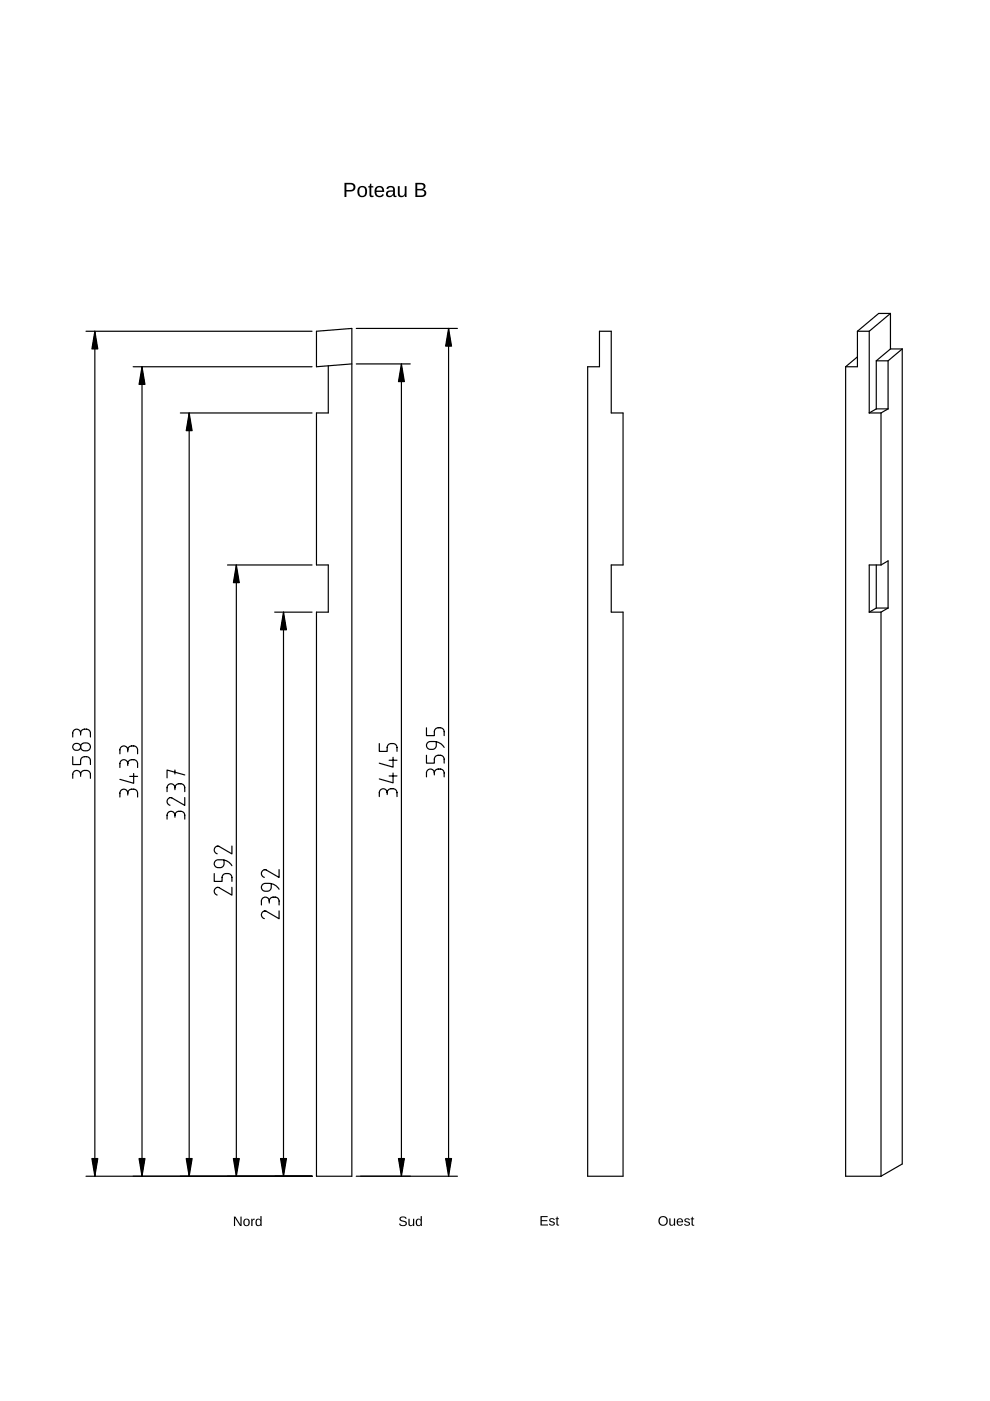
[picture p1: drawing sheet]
<svg xmlns="http://www.w3.org/2000/svg" width="210mm" height="297mm" viewBox="0 0 210 297" stroke-linecap="round" stroke-linejoin="round" font-family="sans-serif">
<g fill="none" stroke="#000" stroke-width=".25">
<path d="M18.2 70.2h48M20.1 70.2v179.2M28.2 77.8h38M30.1 77.8v171.6M74.6 77.2l-7.5 .6v-7.6l7.5-.6v179.8h-7.5v-119.6h2.5v-10h-2.5v-32.2h2.5v-10M75.5 77.2h11.5M75.5 69.6h21.5M85.1 77.2v172.2M95.1 69.6v179.8M127.1 70.2h2.5v17.4h2.5v32.2h-2.5v10h2.5v119.6h-7.5v-171.6h2.5zM179.3 77.8v171.6h7.5M181.8 70.2h2.5"/>
<path d="M181.8 70.2v7.6h-2.5M181.8 75.7l-2.5 2.1M184.3 70.2v17.4M185.8 76.5v10.2M185.8 76.5h2.5M188.3 76.5v10.2M188.8 66.5h-2.5l-4.5 3.7M188.8 74h2.5M188.8 66.5l-4.5 3.7M188.8 66.5v7.5M188.8 74l-3 2.5M191.3 74v172.8l-4.5 2.6"/>
<path d="M191.3 74l-3 2.5M38.2 87.6h28M40.1 87.6v161.8M184.3 87.6h2.5M185.8 86.7h2.5M185.8 86.7l-1.5 .9M186.8 87.6v32.2M188.3 86.7l-1.5 .9M48.2 119.8h18M50.1 119.8v129.6M185.8 119.8v9.1M186.8 119.8h-2.5v10"/>
<path d="M186.8 119.8l1.5-.9v10M58.2 129.8h8M60.1 129.8v119.6M184.3 129.8h2.5M185.8 128.9h2.5M185.8 128.9l-1.5 .9M186.8 129.8v119.6M188.3 128.9l-1.5 .9M15.6 157.8a.82 .82 0 0 1 1.2 0 .82 .82 0 0 1 0 1.1 .82 .82 0 0 1-1.2 0 .73 .73 0 0 1 0-1.1zM17.1 155.4a.83 .83 0 0 0-.8-.8 .83 .83 0 0 0-.9 .8v.9M17.1 155.4a1.06 1.06 0 0 1 1-.8 1.06 1.06 0 0 1 1.1 .8v.9M17.1 155.4v.5"/>
<path d="M17.3 157.8a.99 .99 0 0 1 1.4-.2 .99 .99 0 0 1 .2 1.3 .99 .99 0 0 1-1.3 .2 .99 .99 0 0 1-.3-1.3zM27.1 159a.83 .83 0 0 0-.8-.8 .83 .83 0 0 0-.9 .8v.8M27.1 159a1.06 1.06 0 0 1 1-.9 1.06 1.06 0 0 1 1.1 .9v.8M27.1 159v.4M80.4 157.6v1.7h1.7v-.8a1.06 1.06 0 0 1 1-.9 1.06 1.06 0 0 1 1.1 .9v.8M90.4 154.3v1.7h1.7v-.9a1.06 1.06 0 0 1 1-.8 1.06 1.06 0 0 1 1.1 .8v.9M92.5 157.3v.8a1.02 1.02 0 0 1-1.2 .8 1.02 1.02 0 0 1-.8-1.2l.2-.2a2.73 2.73 0 0 1 3.5 1M15.4 160.4v1.7h1.7v-.8a1.06 1.06 0 0 1 1-.9 1.06 1.06 0 0 1 1.1 .9v.8M17.1 164.2a.83 .83 0 0 0-.8-.8 .83 .83 0 0 0-.9 .8v.8M17.1 164.2a1.06 1.06 0 0 1 1-.9 1.06 1.06 0 0 1 1.1 .9v.8M17.1 164.2v.4M27.1 168.2a.83 .83 0 0 0-.8-.9 .83 .83 0 0 0-.9 .9v.8"/>
<path d="M27.1 168.2a1.06 1.06 0 0 1 1-.9 1.06 1.06 0 0 1 1.1 .9v.8M27.1 161.9a.83 .83 0 0 0-.8-.8 .83 .83 0 0 0-.9 .8v.8M27.1 161.9a1.06 1.06 0 0 1 1-.9 1.06 1.06 0 0 1 1.1 .9v.8M27.1 161.9v.4M27.1 168.2v.4M27.5 164.6h1.7M28.3 164v2.1l-2.9-.9M37.1 172.8a.83 .83 0 0 0-.8-.8 .83 .83 0 0 0-.9 .8v.9M37.1 172.8a1.06 1.06 0 0 1 1-.8 1.06 1.06 0 0 1 1.1 .8v.9M37.1 167a.83 .83 0 0 0-.8-.8 .83 .83 0 0 0-.9 .8v.8M37.1 167a1.06 1.06 0 0 1 1-.8 1.06 1.06 0 0 1 1.1 .8v.8M37.1 163.3v.8"/>
<path d="M37.1 167v.4M37.1 172.8v.5M39.2 169.1v1.7l-2.8-1.6a.81 .81 0 0 0-1 .6 .81 .81 0 0 0 .6 .9M39.2 164.3l-3.8-1v1.6M49.2 179.4v1.6l-2.8-1.6a.81 .81 0 0 0-1 .6 .81 .81 0 0 0 .6 1M82.1 168.1a.83 .83 0 0 0-.8-.9 .83 .83 0 0 0-.9 .9v.8M82.1 168.1a1.06 1.06 0 0 1 1-.9 1.06 1.06 0 0 1 1.1 .9v.8M82.1 168.1v.4M82.5 164.5h1.7M82.5 161.2h1.7M83.3 163.9v2.1l-2.9-.9M83.3 160.6v2l-2.9-.8"/>
<path d="M90.4 160.1v1.7h1.7v-.8a1.06 1.06 0 0 1 1-.9 1.06 1.06 0 0 1 1.1 .9v.8M92.1 163.9a.83 .83 0 0 0-.8-.8 .83 .83 0 0 0-.9 .8v.8M92.1 163.9a1.06 1.06 0 0 1 1-.9 1.06 1.06 0 0 1 1.1 .9v.8M92.1 163.9v.4M45.4 185.2v1.7h1.7v-.9a1.06 1.06 0 0 1 1-.8 1.06 1.06 0 0 1 1.1 .8v.9M47.5 182.3v.8a1.02 1.02 0 0 1-1.2 .9 1.02 1.02 0 0 1-.8-1.2l.2-.3a2.73 2.73 0 0 1 3.5 1M49.2 188.1v1.7l-2.8-1.6a.81 .81 0 0 0-1 .6 .81 .81 0 0 0 .6 1M57.1 191a.83 .83 0 0 0-.8-.8 .83 .83 0 0 0-.9 .8v.9M57.1 191a1.06 1.06 0 0 1 1-.8 1.06 1.06 0 0 1 1.1 .8v.9M57.1 191v.5M57.5 187.3v.8a1.02 1.02 0 0 1-1.2 .9 1.02 1.02 0 0 1-.8-1.2l.2-.3a2.73 2.73 0 0 1 3.5 1M59.2 193.1v1.7l-2.8-1.6a.81 .81 0 0 0-1 .6 .81 .81 0 0 0 .6 1"/>
<path d="M59.2 184.4v1.6l-2.8-1.6a.81 .81 0 0 0-1 .6 .81 .81 0 0 0 .6 1M18.2 249.4h48M75.5 249.4h21.5"/>
</g>
<g fill="#000">
<path d="M73 38.8h1.3a.92 .92 0 0 1 1.1 .9 .92 .92 0 0 1-1.1 .9h-.9v1.2h-.4zM73.4 39.1v1.2h.9a.6 .6 0 0 0 .6-.6 .6 .6 0 0 0-.7-.6zM76.1 39.6a1.11 1.11 0 0 1 1.4 0 1.11 1.11 0 0 1 .3 1.4 1.03 1.03 0 0 1-1.2 .8 1.03 1.03 0 0 1-.8-1.2v-.4zM76.3 39.9l-.1 .5a.75 .75 0 0 0 .1 .9 .75 .75 0 0 0 .9 .1l.2-.6a.72 .72 0 0 0-.1-.9 .72 .72 0 0 0-.9-.1zM78.5 39h.2v.5h.5v.2h-.5v1.5l.2 .3h.3v.3l-.7-.1-.1-.1-.1-1.9h-.2v-.2h.3zM79.7 39.7a1.05 1.05 0 0 1 1.3-.2 1.05 1.05 0 0 1 .5 1.2h-1.7a.67 .67 0 0 0 .4 .8 .67 .67 0 0 0 .9-.3l.3 .1a1.11 1.11 0 0 1-1.5 .4 1.11 1.11 0 0 1-.5-1.5zM80 39.8l-.2 .6h1.3a.63 .63 0 0 0-.4-.6 .63 .63 0 0 0-.7 0zM82.1 39.7a.99 .99 0 0 1 1.6 .5v1.1l.4 .2a.34 .34 0 0 1-.3 .3 .34 .34 0 0 1-.3-.1l-.1-.4a.77 .77 0 0 1-1 .6 .77 .77 0 0 1-.5-1 .77 .77 0 0 1 .9-.5h.5a.52 .52 0 0 0-.3-.7 .52 .52 0 0 0-.7 .4l-.4-.1zM82.3 40.8a.5 .5 0 0 0 .3 .8 .5 .5 0 0 0 .6-.4l.1-.6zM84.4 39.5h.3v1.4a.55 .55 0 0 0 .7 .6 .55 .55 0 0 0 .4-.7v-1.3h.4v2.3h-.4v-.4a.78 .78 0 0 1-.9 .4 .78 .78 0 0 1-.5-.8zM88.1 38.8h1.1a.75 .75 0 0 1 1 .4 .75 .75 0 0 1-.6 1 .82 .82 0 0 1 .8 1 .82 .82 0 0 1-1.1 .6h-1.2zM88.5 39.1v.9h.7a.5 .5 0 0 0 .6-.4 .5 .5 0 0 0-.6-.5zM88.5 40.4v1h.8a.57 .57 0 0 0 .7-.5 .57 .57 0 0 0-.8-.5z"/>
<path d="M49.6 257.9h.3l1.1 1.8v-1.8h.2v2h-.3l-1.1-1.7v1.7h-.2zM51.8 258.6a.75 .75 0 0 1 1 .1 .75 .75 0 0 1 0 1 .75 .75 0 0 1-1 .1l-.2-.6zM52 258.7l-.1 .3a.49 .49 0 0 0 .4 .8 .49 .49 0 0 0 .4-.8 .41 .41 0 0 0-.3-.4 .41 .41 0 0 0-.4 .1zM53.3 258.4h.2v.3l.2-.3h.3v.2l-.4 .2-.1 1.1h-.2zM54.3 258.6l.4-.2 .5 .2v-.8h.3v2.1h-.3v-.2a.59 .59 0 0 1-.7 .2 .59 .59 0 0 1-.3-.7zM54.6 258.6l-.2 .6a.43 .43 0 0 0 .4 .6 .43 .43 0 0 0 .4-.6 .43 .43 0 0 0-.1-.5 .43 .43 0 0 0-.5-.1z"/>
<path d="M84.8 258.1l.5-.2a.74 .74 0 0 1 .9 .5h-.2a.49 .49 0 0 0-.6-.3 .49 .49 0 0 0-.4 .5l.1 .1a1.04 1.04 0 0 1 1.2 .8 .95 .95 0 0 1-1.7 0l.3-.1a.57 .57 0 0 0 .6 .4 .57 .57 0 0 0 .5-.6l-.2-.1a1.01 1.01 0 0 1-1.1-.8zM86.6 258.4h.3v1a.37 .37 0 0 0 .4 .4 .37 .37 0 0 0 .3-.5v-.9h.2v1.5h-.2v-.2a.52 .52 0 0 1-.6 .3 .52 .52 0 0 1-.4-.6zM88.3 258.6l.4-.2 .5 .2v-.8h.2l.1 2.1h-.3v-.2a.59 .59 0 0 1-.8 .2 .59 .59 0 0 1-.3-.7zM88.6 258.6l-.2 .6a.43 .43 0 0 0 .4 .6 .43 .43 0 0 0 .4-.6 .43 .43 0 0 0-.1-.5 .43 .43 0 0 0-.5-.1z"/>
<path d="M114.6 257.8h1.5v.3h-1.2v.6h1.1v.2h-1.1v.7h1.3v.2h-1.6zM116.6 258.4l.7-.1 .3 .3h-.2a.29 .29 0 0 0-.4-.2 .29 .29 0 0 0-.1 .5 .52 .52 0 0 1 .6 .2 .52 .52 0 0 1-.2 .7h-.6l-.3-.3 .2-.1 .3 .3a.32 .32 0 0 0 .5-.2 .32 .32 0 0 0-.4-.4h-.1a.42 .42 0 0 1-.4-.3 .42 .42 0 0 1 .1-.4zM118.1 258h.1v.3h.3v.2h-.3v1l.1 .1h.2v.2l-.5-.1v-1.2h-.2v-.2h.2z"/>
<path d="M139.5 258.9a1.05 1.05 0 0 1 2.1 0 1.05 1.05 0 0 1-2.1 0zM140.1 258.3a.77 .77 0 0 0 0 1.2 .77 .77 0 0 0 1.2-.5 .74 .74 0 0 0-.3-.8 .74 .74 0 0 0-.9 .1zM141.9 258.3h.3v1a.37 .37 0 0 0 .4 .4 .37 .37 0 0 0 .3-.5v-.9h.2v1.6h-.2v-.3a.52 .52 0 0 1-.6 .3 .52 .52 0 0 1-.4-.5zM143.7 258.5a.7 .7 0 0 1 .8-.1 .7 .7 0 0 1 .3 .7h-1.1a.45 .45 0 0 0 .3 .6 .45 .45 0 0 0 .6-.2h.2a.77 .77 0 0 1-1.1 .2 .77 .77 0 0 1-.1-1.1zM143.9 258.6l-.2 .4h.9a.42 .42 0 0 0-.3-.5 .42 .42 0 0 0-.4 .1zM145.2 258.4l.7-.1 .4 .4h-.3a.29 .29 0 0 0-.4-.2 .29 .29 0 0 0-.1 .4 .52 .52 0 0 1 .7 .3 .52 .52 0 0 1-.3 .7l-.6-.1-.3-.3h.3l.2 .2a.32 .32 0 0 0 .6-.2 .32 .32 0 0 0-.5-.3l-.1-.1a.42 .42 0 0 1-.4-.2 .42 .42 0 0 1 .1-.5zM146.7 258h.2v.3h.3v.2h-.3v1l.1 .2h.2v.2l-.5-.2-.1-1.2h-.1v-.2h.1z"/>
</g>
<g fill="#000">
<path d="M20.1 70.2l.6 3.8h-1.2zM30.1 77.8l.6 3.7h-1.2zM85.1 77.2l.6 3.7h-1.2zM95.1 69.6l.6 3.8h-1.2zM40.1 87.6l.6 3.7h-1.2zM50.1 119.8l.6 3.7h-1.2zM60.1 129.8l.6 3.7h-1.2zM19.5 245.6h1.2l-.6 3.8zM29.5 245.6h1.2l-.6 3.8zM39.5 245.6h1.2l-.6 3.8zM49.5 245.6h1.2l-.6 3.8zM59.5 245.6h1.2l-.6 3.8z"/>
<path d="M84.5 245.6h1.2l-.6 3.8zM94.5 245.6h1.2l-.6 3.8z"/>
</g>
<g fill="#000" stroke="#000" stroke-width=".25">
<path d="M20.1 70.2l.6 3.8h-1.2zM30.1 77.8l.6 3.7h-1.2zM85.1 77.2l.6 3.7h-1.2zM95.1 69.6l.6 3.8h-1.2zM40.1 87.6l.6 3.7h-1.2zM50.1 119.8l.6 3.7h-1.2zM60.1 129.8l.6 3.7h-1.2zM19.5 245.6h1.2l-.6 3.8zM29.5 245.6h1.2l-.6 3.8zM39.5 245.6h1.2l-.6 3.8zM49.5 245.6h1.2l-.6 3.8zM59.5 245.6h1.2l-.6 3.8z"/>
<path d="M84.5 245.6h1.2l-.6 3.8zM94.5 245.6h1.2l-.6 3.8z"/>
</g>
</svg>
